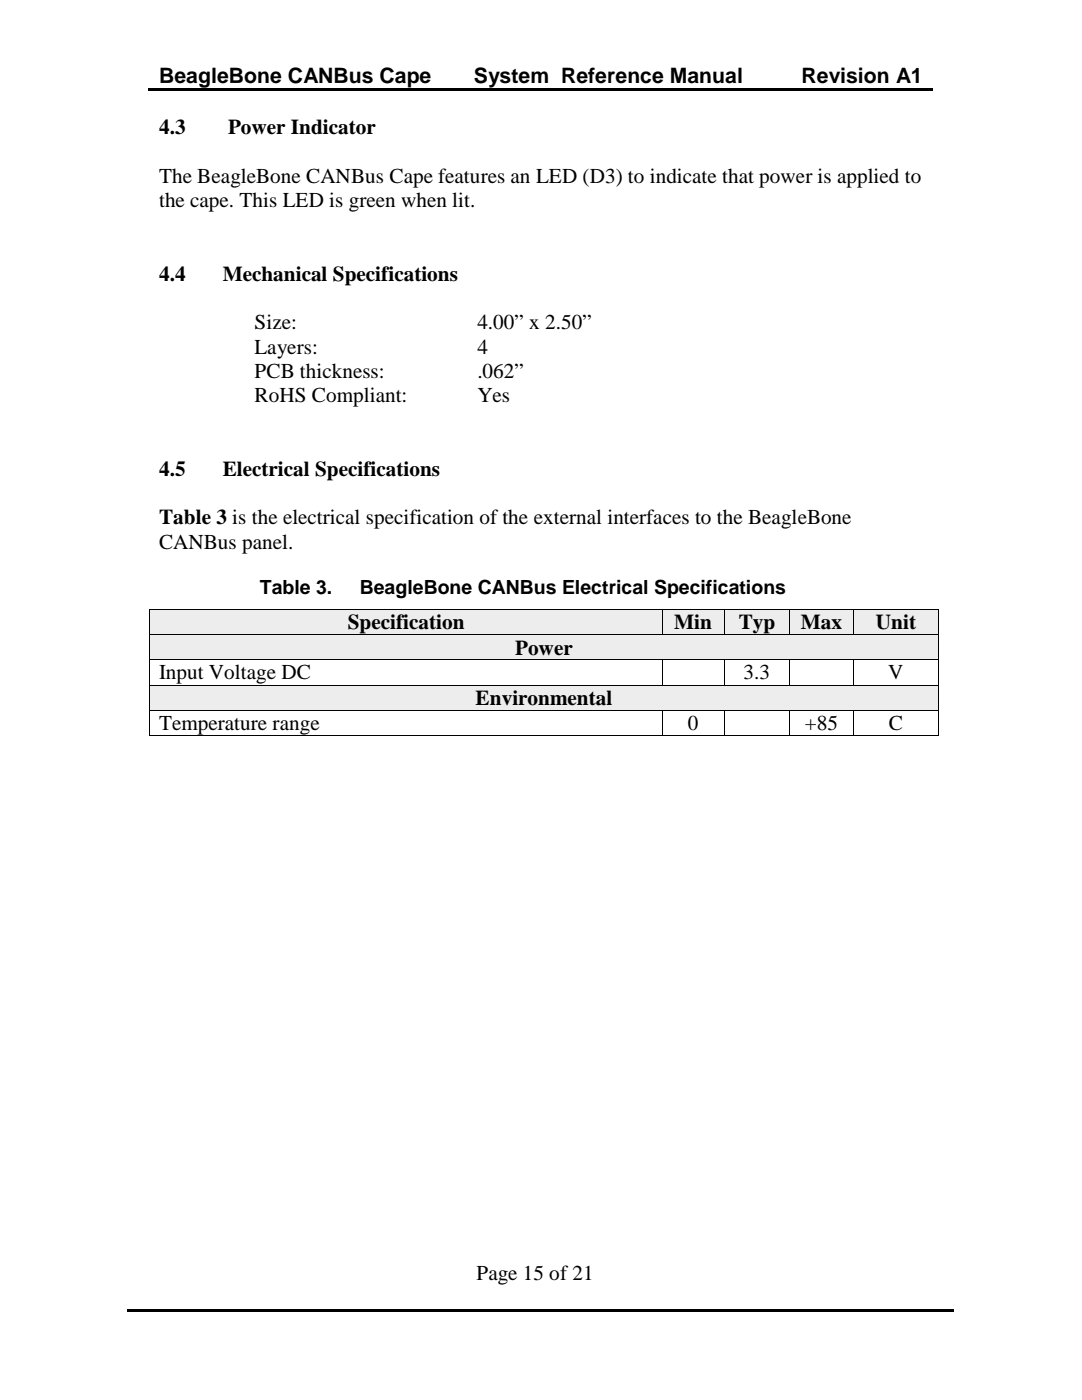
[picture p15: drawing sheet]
<svg xmlns="http://www.w3.org/2000/svg" width="216mm" height="279mm" viewBox="0 0 216 279" stroke-linecap="round" stroke-linejoin="round" font-family="sans-serif">
<defs><g id="words">
<g font-size="4.2">
<text x="31.7" y="16.6">BeagleBone CANBus Cape</text>
<text x="94.6" y="16.6">System Reference Manual</text>
<text x="159.9" y="16.6">Revision A1</text>
<text x="31.8" y="26.8">4.3</text>
<text x="45.5" y="26.8">Power Indicator</text>
<text x="31.8" y="36.5">The BeagleBone CANBus Cape features an LED (D3) to indicate that power is applied to</text>
<text x="31.8" y="41.4">the cape. This LED is green when lit.</text>
<text x="31.8" y="56">4.4</text>
<text x="44.5" y="56">Mechanical Specifications</text>
<text x="50.8" y="65.7">Size:</text>
<text x="95.2" y="65.7">4.00” x 2.50”</text>
<text x="50.8" y="70.6">Layers:</text>
<text x="95.2" y="70.6">4</text>
<text x="50.8" y="75.4">PCB thickness:</text>
<text x="95.2" y="75.4">.062”</text>
<text x="50.8" y="80.3">RoHS Compliant:</text>
<text x="95.2" y="80.3">Yes</text>
<text x="31.8" y="95">4.5</text>
<text x="44.5" y="95">Electrical Specifications</text>
<text x="31.8" y="104.6">Table 3 is the electrical specification of the external interfaces to the BeagleBone</text>
<text x="31.8" y="109.5">CANBus panel.</text>
<text x="69.4" y="125.6">Specification</text>
<text x="134.5" y="125.6">Min</text>
<text x="147.4" y="125.6">Typ</text>
<text x="159.8" y="125.6">Max</text>
<text x="174.8" y="125.6">Unit</text>
<text x="102.8" y="130.6">Power</text>
<text x="31.7" y="135.6">Input Voltage DC</text>
<text x="148.4" y="135.6">3.3</text>
<text x="177.2" y="135.6">V</text>
<text x="94.9" y="140.8">Environmental</text>
<text x="31.7" y="145.7">Temperature range</text>
<text x="137.2" y="145.7">0</text>
<text x="160.6" y="145.7">+85</text>
<text x="177.4" y="145.7">C</text>
<text x="95.1" y="255.4">Page 15 of 21</text>
</g>
<g font-size="3.9">
<text x="51.9" y="118.5">Table 3.</text>
<text x="71.8" y="118.5">BeagleBone CANBus Electrical Specifications</text>
</g>
</g></defs>
<path d="M29.6 17.6h60.9v.5h-60.9zM90.3 17.6h.5v.5h-.5zM90.8 17.6h61.6v.5h-61.6zM152.1 17.6h.6v.5h-.6zM152.7 17.6h33.4v.5h-33.4zM25.3 261.3h64.4v.5h-64.4zM89.5 261.3h.5v.5h-.5zM90 261.3h33.8v.5h-33.8zM123.6 261.3h.5v.5h-.5zM124.1 261.3h66.2v.5h-66.2z" fill="#000"/>
<g fill="#eaf1dd">
<path d="M29.9 121.7h102.2v4.9h-102.2z"/>
<path d="M31.7 121.7h98.6v4.9h-98.6z"/>
<path d="M132.3 121.7h12.1v4.9h-12.1z"/>
<path d="M134.1 121.7h8.5v4.9h-8.5z"/>
<path d="M144.6 121.7h12.9v4.9h-12.9z"/>
<path d="M146.4 121.7h9.3v4.9h-9.3z"/>
<path d="M157.7 121.7h12.5v4.9h-12.5z"/>
<path d="M159.5 121.7h8.9v4.9h-8.9z"/>
<path d="M170.4 121.7h16.8v4.9h-16.8z"/>
<path d="M172.2 121.7h13.2v4.9h-13.2z"/>
</g>
<path d="M29.8 121.5h.1v.2h-.1zM132.1 121.5h.2v.2h-.2zM144.4 121.5h.2v.2h-.2zM157.5 121.5h.2v.2h-.2zM170.2 121.5h.2v.2h-.2zM187.2 121.5h.2v.2h-.2z" fill="#000"/>
<path d="M29.8 121.7v4.9M29.9 121.6h102.2M132.2 121.7v4.9M132.3 121.6h12.1M144.5 121.7v4.9M144.6 121.6h12.9M157.6 121.7v4.9M157.7 121.6h12.5M170.3 121.7v4.9M170.4 121.6h16.8M187.3 121.7v4.9" fill="none" stroke="#000" stroke-width=".2"/>
<g fill="#eaf1dd">
<path d="M29.9 126.7h157.3v4.9h-157.3z"/>
<path d="M31.7 126.7h153.7v4.9h-153.7z"/>
</g>
<path d="M29.8 126.6h.1v.1h-.1zM29.8 131.6h.1v.2h-.1zM132.1 126.6h.2v.1h-.2zM132.1 131.6h.2v.2h-.2zM144.4 126.6h.2v.1h-.2zM144.4 131.6h.2v.2h-.2zM157.5 126.6h.2v.1h-.2zM157.5 131.6h.2v.2h-.2zM170.2 126.6h.2v.1h-.2zM170.2 131.6h.2v.2h-.2zM187.2 126.6h.2v.1h-.2zM187.2 131.6h.2v.2h-.2z" fill="#000"/>
<g fill="none" stroke="#000" stroke-width=".2">
<path d="M29.8 126.7v4.9M29.8 131.8v4.9M29.9 126.7h102.2M29.9 131.7h102.2M132.2 131.8v4.9M132.3 126.7h12.1M132.3 131.7h12.1M144.5 131.8v4.9M144.6 126.7h12.9M144.6 131.7h12.9M157.6 131.8v4.9M157.7 126.7h12.5"/>
<path d="M157.7 131.7h12.5M170.3 131.8v4.9M170.4 126.7h16.8M170.4 131.7h16.8M187.3 126.7v4.9M187.3 131.8v4.9"/>
</g>
<g fill="#eaf1dd">
<path d="M29.9 136.9h157.3v4.8h-157.3z"/>
<path d="M31.7 136.9h153.7v4.8h-153.7z"/>
</g>
<g fill="#000">
<path d="M29.8 136.7h.1v.1h-.1zM132.1 136.7h.2v.1h-.2zM144.4 136.7h.2v.1h-.2zM157.5 136.7h.2v.1h-.2zM170.2 136.7h.2v.1h-.2zM187.2 136.7h.2v.1h-.2zM29.8 141.7h.1v.2h-.1zM29.8 146.8h.1v.1h-.1zM132.1 141.7h.2v.2h-.2zM132.1 146.8h.2v.1h-.2zM144.4 141.7h.2v.2h-.2zM144.4 146.8h.2v.1h-.2z"/>
<path d="M157.5 141.7h.2v.2h-.2zM157.5 146.8h.2v.1h-.2zM170.2 141.7h.2v.2h-.2zM170.2 146.8h.2v.1h-.2zM187.2 141.7h.2v.2h-.2zM187.2 146.8h.2v.1h-.2z"/>
</g>
<g fill="none" stroke="#000" stroke-width=".2">
<path d="M29.8 136.8v4.9M29.9 136.7h102.2M132.3 136.7h12.1M144.6 136.7h12.9M157.7 136.7h12.5M170.4 136.7h16.8M187.3 136.8v4.9M29.8 141.9v4.9M29.9 141.8h102.2M29.9 146.9h102.2M132.2 141.9v4.9M132.3 141.8h12.1"/>
<path d="M132.3 146.9h12.1M144.5 141.9v4.9M144.6 141.8h12.9M144.6 146.9h12.9M157.6 141.9v4.9M157.7 141.8h12.5M157.7 146.9h12.5M170.3 141.9v4.9M170.4 141.8h16.8M170.4 146.9h16.8M187.3 141.9v4.9"/>
</g>
<use href="#words"/>
</svg>
